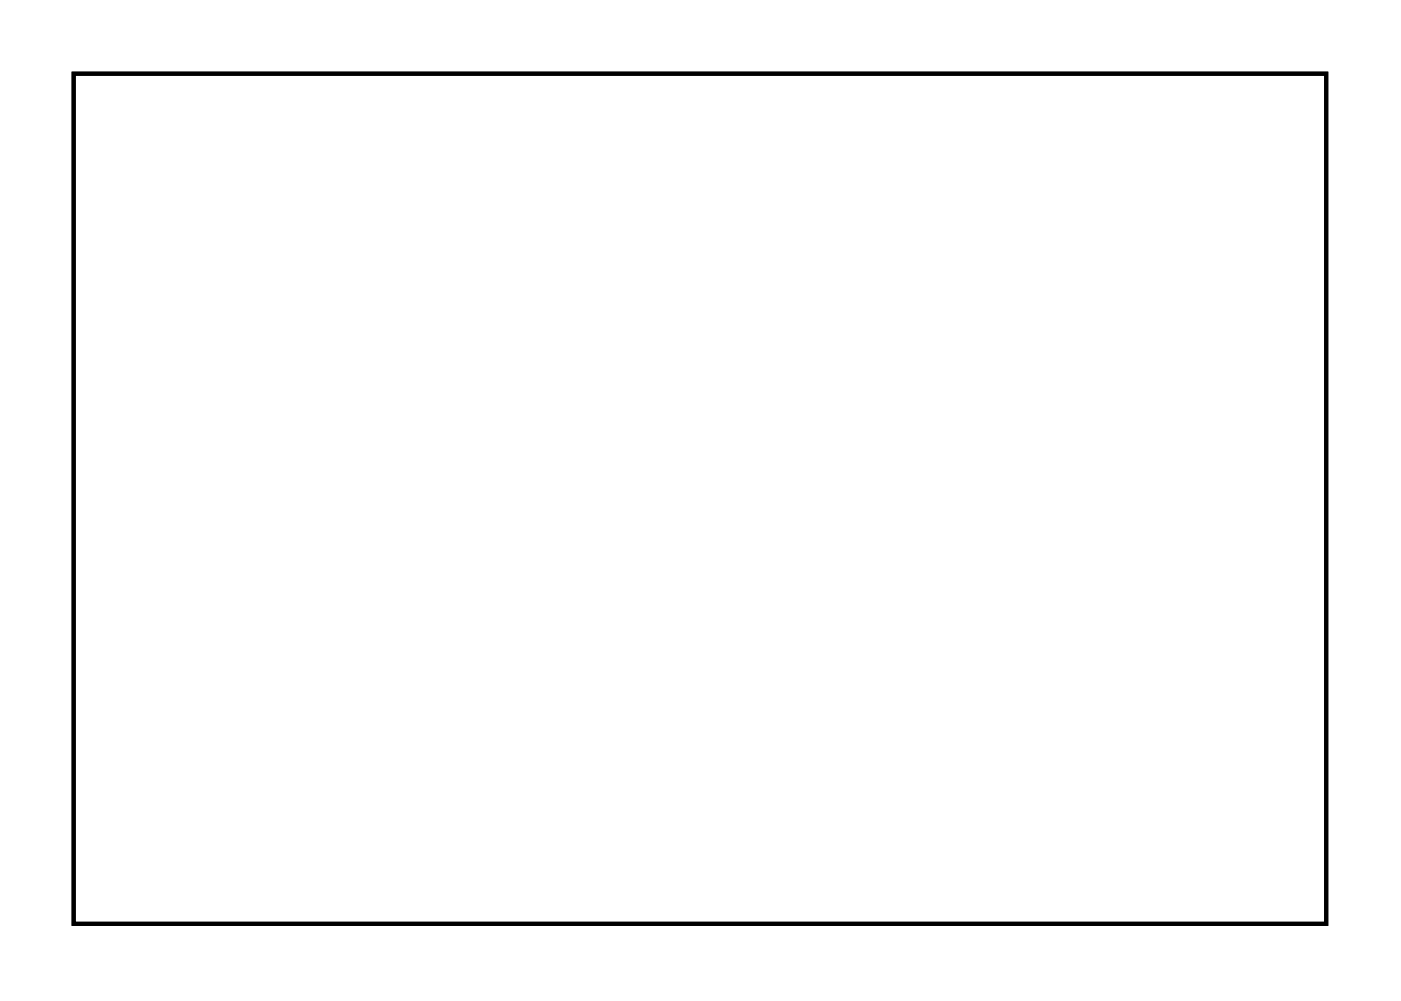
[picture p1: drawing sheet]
<svg xmlns="http://www.w3.org/2000/svg" width="69mm" height="49mm" viewBox="0 0 69 49" stroke-linecap="round" stroke-linejoin="round" font-family="sans-serif">
<path d="M3.6 3.6h61.9v42h-61.9z" fill="none" stroke="#000" stroke-width=".2"/>
<path d="M3.6 3.6h61.9v42h-61.9z" fill="none" stroke="#000" stroke-width=".05"/>
<path d="M42.6 13.3h1.5v1.5h-1.5z" fill="#fff"/>
<path d="M42.6 13.3h1.5v1.5h-1.5z" fill="none" stroke="#fff" stroke-width=".76" stroke-linecap="butt"/>
<circle cx="43.4" cy="14" r=".74" fill="#fff"/>
<circle cx="43.4" cy="14" r=".74" fill="none" stroke="#fff" stroke-width=".76" stroke-linecap="butt"/>
<circle cx="45.9" cy="14" r=".74" fill="#fff"/>
<circle cx="45.9" cy="14" r=".74" fill="none" stroke="#fff" stroke-width=".76" stroke-linecap="butt"/>
<circle cx="48.4" cy="14" r=".74" fill="#fff"/>
<circle cx="48.4" cy="14" r=".74" fill="none" stroke="#fff" stroke-width=".76" stroke-linecap="butt"/>
<circle cx="51" cy="9" r=".7" fill="#fff"/>
<circle cx="51" cy="9" r=".7" fill="none" stroke="#fff" stroke-width=".76" stroke-linecap="butt"/>
<circle cx="40.8" cy="9" r=".7" fill="#fff"/>
<circle cx="40.8" cy="9" r=".7" fill="none" stroke="#fff" stroke-width=".76" stroke-linecap="butt"/>
<path d="M22.3 33.7h1.4v1.4h-1.4z" fill="#fff"/>
<path d="M22.3 33.7h1.4v1.4h-1.4z" fill="none" stroke="#fff" stroke-width=".76" stroke-linecap="butt"/>
<circle cx="23" cy="34.4" r=".7" fill="#fff"/>
<circle cx="23" cy="34.4" r=".7" fill="none" stroke="#fff" stroke-width=".76" stroke-linecap="butt"/>
<circle cx="23" cy="31.8" r=".7" fill="#fff"/>
<circle cx="23" cy="31.8" r=".7" fill="none" stroke="#fff" stroke-width=".76" stroke-linecap="butt"/>
<circle cx="35.7" cy="39.4" r=".76" fill="#fff"/>
<circle cx="35.7" cy="39.4" r=".76" fill="none" stroke="#fff" stroke-width=".7" stroke-linecap="butt"/>
<circle cx="38.3" cy="39.4" r=".76" fill="#fff"/>
<circle cx="38.3" cy="39.4" r=".76" fill="none" stroke="#fff" stroke-width=".7" stroke-linecap="butt"/>
<circle cx="40.8" cy="39.4" r=".76" fill="#fff"/>
<circle cx="40.8" cy="39.4" r=".76" fill="none" stroke="#fff" stroke-width=".7" stroke-linecap="butt"/>
<circle cx="43.4" cy="39.4" r=".76" fill="#fff"/>
<circle cx="43.4" cy="39.4" r=".76" fill="none" stroke="#fff" stroke-width=".7" stroke-linecap="butt"/>
<circle cx="45.9" cy="39.4" r=".76" fill="#fff"/>
<circle cx="45.9" cy="39.4" r=".76" fill="none" stroke="#fff" stroke-width=".7" stroke-linecap="butt"/>
<circle cx="35.7" cy="26.7" r=".76" fill="#fff"/>
<circle cx="35.7" cy="26.7" r=".76" fill="none" stroke="#fff" stroke-width=".7" stroke-linecap="butt"/>
<circle cx="38.3" cy="26.7" r=".76" fill="#fff"/>
<circle cx="38.3" cy="26.7" r=".76" fill="none" stroke="#fff" stroke-width=".7" stroke-linecap="butt"/>
<circle cx="40.8" cy="26.7" r=".76" fill="#fff"/>
<circle cx="40.8" cy="26.7" r=".76" fill="none" stroke="#fff" stroke-width=".7" stroke-linecap="butt"/>
<circle cx="43.4" cy="26.7" r=".76" fill="#fff"/>
<circle cx="43.4" cy="26.7" r=".76" fill="none" stroke="#fff" stroke-width=".7" stroke-linecap="butt"/>
<circle cx="45.9" cy="26.7" r=".76" fill="#fff"/>
<circle cx="45.9" cy="26.7" r=".76" fill="none" stroke="#fff" stroke-width=".7" stroke-linecap="butt"/>
<path d="M12.1 18.4h1.5v1.5h-1.5z" fill="#fff"/>
<path d="M12.1 18.4h1.5v1.5h-1.5z" fill="none" stroke="#fff" stroke-width=".76" stroke-linecap="butt"/>
<circle cx="12.9" cy="19.1" r=".76" fill="#fff"/>
<circle cx="12.9" cy="19.1" r=".76" fill="none" stroke="#fff" stroke-width=".76" stroke-linecap="butt"/>
<circle cx="12.9" cy="24.1" r=".76" fill="#fff"/>
<circle cx="12.9" cy="24.1" r=".76" fill="none" stroke="#fff" stroke-width=".76" stroke-linecap="butt"/>
<path d="M12.1 31.1h1.5v1.5h-1.5z" fill="#fff"/>
<path d="M12.1 31.1h1.5v1.5h-1.5z" fill="none" stroke="#fff" stroke-width=".76" stroke-linecap="butt"/>
<circle cx="12.9" cy="31.8" r=".76" fill="#fff"/>
<circle cx="12.9" cy="31.8" r=".76" fill="none" stroke="#fff" stroke-width=".76" stroke-linecap="butt"/>
<circle cx="12.9" cy="36.8" r=".76" fill="#fff"/>
<circle cx="12.9" cy="36.8" r=".76" fill="none" stroke="#fff" stroke-width=".76" stroke-linecap="butt"/>
<path d="M35 10.7h1.5v1.6h-1.5z" fill="#fff"/>
<path d="M35 10.7h1.5v1.6h-1.5z" fill="none" stroke="#fff" stroke-width=".76" stroke-linecap="butt"/>
<circle cx="35.7" cy="11.5" r=".76" fill="#fff"/>
<circle cx="35.7" cy="11.5" r=".76" fill="none" stroke="#fff" stroke-width=".76" stroke-linecap="butt"/>
<circle cx="35.7" cy="16.5" r=".76" fill="#fff"/>
<circle cx="35.7" cy="16.5" r=".76" fill="none" stroke="#fff" stroke-width=".76" stroke-linecap="butt"/>
<circle cx="35.7" cy="24.2" r=".7" fill="#fff"/>
<circle cx="35.7" cy="24.2" r=".7" fill="none" stroke="#fff" stroke-width=".76" stroke-linecap="butt"/>
<circle cx="25.6" cy="24.2" r=".7" fill="#fff"/>
<circle cx="25.6" cy="24.2" r=".7" fill="none" stroke="#fff" stroke-width=".76" stroke-linecap="butt"/>
<path d="M57.8 10.7h1.6v1.6h-1.6z" fill="#fff"/>
<path d="M57.8 10.7h1.6v1.6h-1.6z" fill="none" stroke="#fff" stroke-width=".76" stroke-linecap="butt"/>
<circle cx="58.6" cy="11.5" r=".76" fill="#fff"/>
<circle cx="58.6" cy="11.5" r=".76" fill="none" stroke="#fff" stroke-width=".76" stroke-linecap="butt"/>
<circle cx="58.6" cy="16.5" r=".76" fill="#fff"/>
<circle cx="58.6" cy="16.5" r=".76" fill="none" stroke="#fff" stroke-width=".76" stroke-linecap="butt"/>
</svg>
